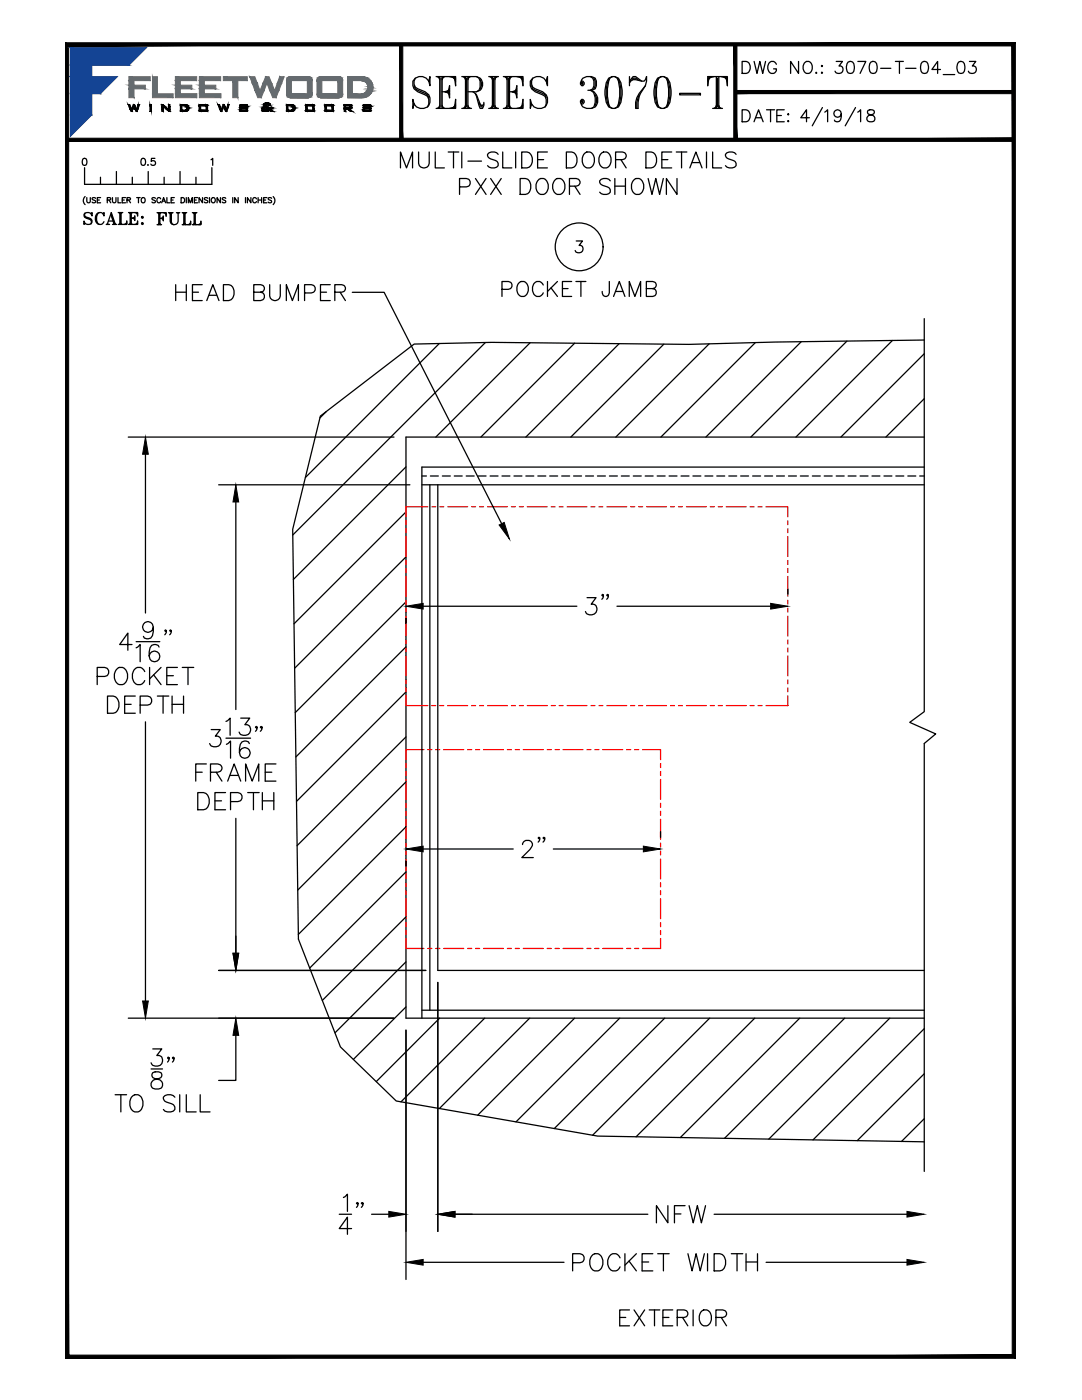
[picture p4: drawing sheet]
<svg xmlns="http://www.w3.org/2000/svg" width="216mm" height="279mm" viewBox="0 0 216 279" stroke-linecap="round" stroke-linejoin="round" font-family="sans-serif">
<defs><g id="words">
<text font-size="10.6" x="81.1" y="22.9">SERIES 3070-T</text>
<g font-size="6.6">
<text x="33.9" y="61.4">HEAD BUMPER</text>
<text x="122.4" y="266">EXTERIOR</text>
</g>
<g font-size="6.2">
<text x="165.5" y="16.2">3070-T-04_03</text>
<text x="98.8" y="60.3">POCKET JAMB</text>
</g>
<g font-size="5.7">
<text x="146.8" y="15.9">DWG NO.:</text>
<text x="30" y="46.2">FULL</text>
</g>
<g font-size="5.3">
<text x="146.8" y="25.4">DATE:</text>
<text x="15.5" y="45.9">SCALE:</text>
</g>
<text font-size="4.4" x="26.8" y="34.2">0.5</text>
</g></defs>
<!-- layer: MISC -->
<g fill="none" stroke="#000" stroke-width=".25">
<path d="M87.7 68.6l-26.8 26.7M96.8 68.4l-38.4 38.4M105.8 68.4l-18.8 18.8M114.7 68.5l-18.7 18.7M123.6 68.6l-18.7 18.6M132.5 68.7l-18.6 18.5M141.5 68.6l-18.6 18.6M150.7 68.4l-18.8 18.8M159.9 68.2l-19.1 19M169 68.1l-19.2 19.1M178.1 67.9l-19.3 19.3M184.4 79.6l-7.6 7.6"/>
<path d="M184.4 67.9l-29.7 .4-17.2 .4-39.4-.4-15.5 .4-18.7 14.3-5.5 22.6 1.1 81.8 8.4 21.5 11.2 10.8 40.2 7 65.1 1.2M184.4 63.6v78.4l-2.9 2.2 5.2 2.3-2.3 1.9v85.4M184.4 70.6l-16.6 16.6M65.1 82.1l-1.3 1.3M81 93.2l-22.5 22.5M184.4 87.2h-103.4v116h103.4M81 111.1l-22.2 22.3M81 102.2l-22.3 22.3M81 138.1l-21.8 21.8M81 129.1l-22 22M81 120.1l-22.1 22.1M81 156l-21.6 21.6"/>
<path d="M81 147.1l-21.7 21.7M81 165l-21.5 21.5M81 174l-19.2 19.2M81 192l-14.2 14.1M81 183l-16.7 16.7M81 201l-10.5 10.4M87.7 203.2l-12.6 12.7M96.7 203.2l-16.7 16.7M105.7 203.2l-18 18M114.7 203.2l-19.4 19.4M123.7 203.2l-20.7 20.7M132.6 203.2l-22 22"/>
<path d="M141.6 203.2l-23.4 23.4M150.6 203.2l-23.7 23.7M159.6 203.2l-23.9 23.8M168.6 203.2l-24 24M177.5 203.2l-24.1 24.1M184.4 205.3l-22.2 22.2M184.4 214.3l-13.4 13.3M184.4 223.3l-4.5 4.5"/>
</g>
<!-- layer: SILL-PAN -->
<g fill="none" stroke="#000" stroke-width=".25">
<path d="M84.2 95h.9M84.2 96.8h100.2M85.8 96.8v104.8M85.9 95h1.6M87.4 96.8v96.9h97M88.3 95h1.6M90.6 95h1.6M93 95h1.6M95.4 95h1.6M97.8 95h1.6M100.2 95h1.6M102.6 95h1.5"/>
<path d="M104.9 95h1.6M107.3 95h1.6M109.7 95h1.6M112.1 95h1.6M114.5 95h1.5M116.8 95h1.6M119.2 95h1.6M121.6 95h1.6M124 95h1.6M126.4 95h1.6M128.7 95h1.6M131.1 95h1.6"/>
<path d="M133.5 95h1.6M135.9 95h1.6M138.3 95h1.5M140.7 95h1.5M143 95h1.6M145.4 95h1.6M147.8 95h1.6M150.2 95h1.6M152.6 95h1.6M154.9 95h1.6M157.3 95h1.6M159.7 95h1.6"/>
<path d="M162.1 95h1.6M164.5 95h1.6M166.9 95h1.5M169.2 95h1.6M171.6 95h1.6M174 95h1.6M176.4 95h1.6M178.8 95h1.5M181.1 95h1.6M183.5 95h.9M184.4 93.2h-100.2v110M84.2 201.6h100.2"/>
</g>
<!-- layer: POCKET-CLOSER -->
<g fill="none" stroke="#f00" stroke-width=".25">
<path d="M81 103.9v.8M81 105.5v.8M81 107.1v4M81 111.9v.7M81 113.5v.7M81 115v4M81 119.8v.8M85.4 101.1h-4.4v2M86.2 101.1h.8M87.8 101.1h.7M89.3 101.1h4M94.1 101.1h.8"/>
<path d="M95.7 101.1h.8M97.3 101.1h3.9M102 101.1h.8M103.6 101.1h.8M105.2 101.1h4M110 101.1h.8M111.6 101.1h.8M113.2 101.1h3.9M117.9 101.1h.8M119.5 101.1h.8M121.1 101.1h4M125.9 101.1h.7"/>
<path d="M127.4 101.1h.8M129 101.1h4M133.8 101.1h.8M135.4 101.1h.8M137 101.1h3.9M141.7 101.1h.8M143.3 101.1h.8M144.9 101.1h4M149.7 101.1h.8M151.3 101.1h.8M152.8 101.1h4.4v2M157.2 103.9v.8"/>
<path d="M157.2 105.5v.8M157.2 107.1v4M157.2 111.9v.7M157.2 113.5v.7M157.2 115v4M157.2 119.8v.8M81 138.9v1.9h4.4M81 121.4v.8M81 123v3.9M81 127.7v.8M81 129.3v.8M81 130.9v4"/>
<path d="M81 135.7v.8M81 137.3v.7M157.2 121.4v.8M157.2 123v3.9M157.2 127.7v.8M157.2 129.3v.8M157.2 130.9v4M157.2 135.7v.8M157.2 137.3v.7M157.2 138.9v1.9h-4.4M81 152.4v.8M81 154v.8"/>
<path d="M81 155.6v3.9M84.6 149.6h-3.6v2M85.4 149.6h.8M86.2 140.8h.8M87 149.6h.8M87.8 140.8h.7M88.5 149.6h4M89.3 140.8h4M93.3 149.6h.8M94.1 140.8h.8M94.9 149.6h.8M95.7 140.8h.8"/>
<path d="M96.5 149.6h4M97.3 140.8h3.9M101.2 149.6h.8M102 140.8h.8M102.8 149.6h.8M103.6 140.8h.8M104.4 149.6h4M105.2 140.8h4M109.2 149.6h.8M110 140.8h.8M110.8 149.6h.8M111.6 140.8h.8"/>
<path d="M112.4 149.6h3.9M113.2 140.8h3.9M117.1 149.6h.8M117.9 140.8h.8M118.7 149.6h.8M119.5 140.8h.8M120.3 149.6h4M121.1 140.8h4M125.1 149.6h.8M125.9 140.8h.7M126.6 149.6h.8M127.4 140.8h.8"/>
<path d="M128.2 149.6h3.6v2M129 140.8h4M131.8 152.4v.8M131.8 154v.8M131.8 155.6v3.9M133.8 140.8h.8M135.4 140.8h.8M137 140.8h3.9M141.7 140.8h.8M143.3 140.8h.8M144.9 140.8h4M149.7 140.8h.8"/>
<path d="M151.3 140.8h.8M81 160.3v.8M81 161.9v.8M81 163.5v4M81 168.3v.8M81 169.8v.8M81 171.4v4M81 176.2v.8M81 177.8v.8M81 179.4v3.9M131.8 160.3v.8M131.8 161.9v.8"/>
<path d="M131.8 163.5v4M131.8 168.3v.8M131.8 169.8v.8M131.8 171.4v4M131.8 176.2v.8M131.8 177.8v.8M131.8 179.4v3.9M81 187.3v2h3.6M81 184.1v.8M81 185.7v.8M85.4 189.3h.8M87 189.3h.8"/>
<path d="M88.5 189.3h4M93.3 189.3h.8M94.9 189.3h.8M96.5 189.3h4M101.2 189.3h.8M102.8 189.3h.8M104.4 189.3h4M109.2 189.3h.8M110.8 189.3h.8M112.4 189.3h3.9M117.1 189.3h.8M118.7 189.3h.8"/>
<path d="M120.3 189.3h4M125.1 189.3h.8M126.6 189.3h.8M131.8 184.1v.8M131.8 185.7v.8M131.8 187.3v2h-3.6"/>
</g>
<!-- layer: TEXT -->
<path d="M99.6 104.8l1-.5 1 3.3z" fill="#000" stroke="#000" stroke-width=".2"/>
<path d="M70.3 58.3h6.3l23.5 46.2" fill="none" stroke="#000" stroke-width=".25"/>
<!-- layer: TITLE-BLOCK -->
<g fill="#000" stroke="#000" stroke-width=".2">
<path d="M37 22h.5zM37.3 21.4h.3zM47.9 21.5h1.4zM48.1 21.7h1.3zM47.8 21.9l.3-.1zM49.1 21.1l.2 .1zM52.8 20.7h1zM53.5 21h.4zM54 21.4l.2-.1 .1 .1zM58.1 21.1h.6zM69.8 21.1h.4zM72.6 21.6h1.4z"/>
<path d="M72.7 21.7h1.3zM72.5 21.9l.2-.1zM73.7 21.1l.3 .1zM47.1 96.8l.5 3.4h-1.1zM46.5 190.2h1.1l-.5 3.5z"/>
<path d="M79.7 8.9l.7 19v-19zM79.7 8.9l.7 19h-.7z"/>
<path d="M146.7 18.1v.6l55.6-.6zM146.7 18.7l55.6-.6v.6z"/>
<path d="M146.4 8.9l.6 19v-19zM146.4 8.9l.6 19h-.6z"/>
<path d="M13.4 27.6v.6l188.9-.6zM13.4 28.2l188.9-.6v.6z"/>
<path d="M25.6 20.9l.7 .9-.4-.9zM25.6 20.9l.7 .9h-.4z"/>
<path d="M25.9 21.8l.4 .4 .2-.4zM25.9 21.8l.4 .4h-.2z"/>
<path d="M26.5 21.3v.5l.2-.5zM26.5 21.3v.5h-.2z"/>
<path d="M26.6 20.9l.4 .4-.1-.4zM26.6 20.9l.4 .4h-.5z"/>
<path d="M26.7 21.3l.5 .5-.2-.5zM26.7 21.3l.5 .5h-.3z"/>
<path d="M26.9 21.8l.4 .4 .2-.4zM26.9 21.8l.4 .4h-.2z"/>
<path d="M27.6 20.9l-.1 .9 .4-.9zM27.6 20.9l-.1 .9h-.3z"/>
<path d="M29.9 20.9l.3 1.3v-1.3zM29.9 20.9l.3 1.3h-.3zM29.9 22.2h.3zM29.9 22.2h.3z"/>
<path d="M32.3 20.9l.7 .4-.5-.4zM32.3 20.9l.7 .4h-.7z"/>
<path d="M32.3 21.3l.3 .5v-.5zM32.3 21.3l.3 .5h-.3z"/>
<path d="M32.3 21.8l.3 .4v-.4zM32.3 21.8l.3 .4h-.3z"/>
<path d="M32.6 21.3l1 .5-.6-.5zM32.6 21.3l1 .5h-.4z"/>
<path d="M33.6 20.9l.3 .4v-.4zM33.6 20.9l.3 .4h-.3z"/>
<path d="M33.6 21.3l.3 .5v-.5zM33.6 21.3l.3 .5h-.3z"/>
<path d="M33.2 21.8l.7 .4v-.4zM33.2 21.8l.7 .4h-.2z"/>
<path d="M36 21.1l.3 .9v-.9zM36 21.1l.3 .9h-.3z"/>
<path d="M36 20.9h1.1zM36 20.9h1.1z"/>
<path d="M36 22.2h1zM36 22.2h1.1z"/>
<path d="M36 20.9h1.2zM36 20.9h1.2z"/>
<path d="M36 20.9l1.3 .1zM36 20.9l1.3 .1z"/>
<path d="M36 22.2h1.2zM36 22.2h1.1z"/>
<path d="M36 21h1.4zM36 21h1.4z"/>
<path d="M36 22.1h1.3zM36 22.1l1.2 .1z"/>
<path d="M36 21l1.5 .1zM36 21l1.5 .1z"/>
<path d="M36 22.1h1.4zM36 22.1h1.3z"/>
<path d="M36.9 21.1h.6zM36.9 21.1h.6z"/>
<path d="M37 21.1h.5zM37 21.1h.5z"/>
<path d="M36 22h1.5zM36 22l1.4 .1z"/>
<path d="M37 21.1h.5zM37 21.1h.5z"/>
<path d="M37 21.1l.6 .1zM37 21.1l.6 .1z"/>
<path d="M37 22h.5zM37 22h.5zM36.9 22h.6z"/>
<path d="M37.1 21.2h.5zM37.1 21.2h.5z"/>
<path d="M37.1 21.9h.5zM37 22h.5zM37 22h.5z"/>
<path d="M37.2 21.2l.4 .1zM37.2 21.2l.4 .1z"/>
<path d="M37.2 21.3h.4zM37.2 21.3h.4z"/>
<path d="M37.2 21.9h.4zM37.2 21.9h.4z"/>
<path d="M37.2 21.9h.4zM37.1 21.9h.5z"/>
<path d="M37.2 21.3l.4 .1zM37.2 21.3l.4 .1zM37.3 21.4h.3z"/>
<path d="M37.2 21.8h.4zM37.2 21.8l.4 .1z"/>
<path d="M37.3 21.4h.4zM37.3 21.4h.4z"/>
<path d="M37.3 21.7l.3 .1zM37.3 21.7l.3 .1z"/>
<path d="M37.3 21.8h.3zM37.3 21.8h.3z"/>
<path d="M37.3 21.4l.4 .1zM37.3 21.4l.4 .1z"/>
<path d="M37.3 21.5h.4zM37.3 21.5h.4z"/>
<path d="M37.3 21.5l.4 .1zM37.3 21.5l.4 .1z"/>
<path d="M37.3 21.6h.4zM37.3 21.6h.4z"/>
<path d="M37.3 21.6l.4 .1zM37.3 21.6l.4 .1z"/>
<path d="M37.3 21.7h.4zM37.3 21.7h.3z"/>
<path d="M39.7 21.1l.4 .9v-.9zM39.7 21.1l.4 .9h-.4z"/>
<path d="M40 20.9h1.2zM39.9 20.9h1.3z"/>
<path d="M39.9 20.9h1.4zM39.9 20.9h1.4z"/>
<path d="M39.9 22.2h1.3zM39.9 22.2h1.3z"/>
<path d="M39.9 20.9h1.4zM39.8 20.9h1.5z"/>
<path d="M39.9 22.2h1.4zM39.9 22.2h1.3z"/>
<path d="M39.8 20.9h1.5zM39.8 20.9h1.5z"/>
<path d="M39.8 22.2h1.5zM39.8 22.2h1.5z"/>
<path d="M39.8 20.9l1.6 .1zM39.8 20.9l1.6 .1z"/>
<path d="M39.8 22.2h1.5zM39.8 22.2h1.5z"/>
<path d="M39.8 21h1.6zM39.8 21h1.6z"/>
<path d="M39.8 22.2h1.6zM39.8 22.2h1.5z"/>
<path d="M39.8 21h1.6zM39.8 21h1.6z"/>
<path d="M39.8 22.1h1.6zM39.8 22.1l1.6 .1z"/>
<path d="M39.7 21l1.7 .1zM39.7 21l1.7 .1z"/>
<path d="M39.7 21.1h1.7zM39.7 21.1h1.7z"/>
<path d="M41.1 21.1l.3 .9v-.9zM41.1 21.1l.3 .9h-.3z"/>
<path d="M39.7 22h1.7zM39.7 22h1.7z"/>
<path d="M39.7 22l1.7 .1zM39.7 22l1.7 .1z"/>
<path d="M39.7 22.1h1.7zM39.7 22.1h1.7z"/>
<path d="M43.5 20.9l.7 .9-.4-.9zM43.5 20.9l.7 .9h-.4z"/>
<path d="M43.8 21.8l.4 .4 .2-.4zM43.8 21.8l.4 .4h-.2z"/>
<path d="M44.4 21.3v.5l.2-.5zM44.4 21.3v.5h-.2z"/>
<path d="M44.5 20.9l.4 .4-.1-.4zM44.5 20.9l.4 .4h-.5z"/>
<path d="M44.6 21.3l.5 .5-.2-.5zM44.6 21.3l.5 .5h-.3z"/>
<path d="M44.8 21.8l.4 .4 .2-.4zM44.8 21.8l.4 .4h-.2z"/>
<path d="M45.5 20.9l-.1 .9 .4-.9zM45.5 20.9l-.1 .9h-.3z"/>
<path d="M47.8 21.9l.3 .1zM47.8 21.9l.3 .1z"/>
<path d="M47.9 21.1h.3zM47.9 21.1h.3z"/>
<path d="M47.9 21.1l.3 .3v-.3zM47.9 21.1l.3 .3h-.3zM47.9 21.4h.3zM47.9 21.4h.3z"/>
<path d="M49.1 21.1l.2 .1zM49.1 21.2h.2z"/>
<path d="M48.1 20.9h1zM48.1 20.9h1z"/>
<path d="M49.1 21.7h.3zM49.1 21.7h.3z"/>
<path d="M47.9 21.4h1.3zM47.9 21.4h1.3z"/>
<path d="M48.1 20.9h1.1zM48.1 20.9h1.1z"/>
<path d="M48.1 20.9h1.1zM48.1 20.9h1.1z"/>
<path d="M48.1 20.9h1.1zM48 20.9h1.2z"/>
<path d="M48 22.2h1.2zM48 22.2h1.1z"/>
<path d="M48 20.9h1.2zM48 20.9h1.2z"/>
<path d="M48 20.9h1.2zM48 20.9h1.2z"/>
<path d="M47.9 21.4h1.3zM47.9 21.4h1.3z"/>
<path d="M47.9 21.4h1.4zM47.9 21.4h1.4z"/>
<path d="M48 22.2h1.2zM48 22.2h1.2z"/>
<path d="M48 20.9h1.3zM48 20.9h1.3z"/>
<path d="M48 20.9h1.3zM48 20.9h1.3z"/>
<path d="M47.9 21.4l1.4 .1zM47.9 21.4l1.4 .1z"/>
<path d="M47.9 22.2h1.4zM47.9 22.2h1.3z"/>
<path d="M47.9 20.9l1.4 .1zM47.9 20.9l1.4 .1z"/>
<path d="M47.9 21h1.4zM47.9 21h1.4z"/>
<path d="M47.9 21.5h1.4zM47.9 21.5h1.4z"/>
<path d="M47.9 21.5h1.4zM47.9 21.5h1.4zM47.9 21.5h1.4z"/>
<path d="M47.9 22.2h1.4zM47.9 22.2h1.4z"/>
<path d="M47.9 21h1.4zM47.9 21h1.4z"/>
<path d="M47.9 21h1.4zM47.9 21h1.4z"/>
<path d="M47.9 21h1.4zM47.9 21h1.4z"/>
<path d="M47.9 21.5l1.4 .1zM47.9 21.5l1.4 .1zM47.9 21.6h1.4zM47.9 21.6h1.4z"/>
<path d="M47.9 22.2h1.4zM47.9 22.2h1.4z"/>
<path d="M47.9 21l1.4 .1zM47.9 21l1.4 .1zM47.9 21.1h1.4zM47.9 21.1h1.4z"/>
<path d="M47.9 21.1h1.4zM47.9 21.1h1.4z"/>
<path d="M49.1 21.1h.2zM49.1 21.1h.2z"/>
<path d="M47.9 21.6h1.5zM47.9 21.6h1.5z"/>
<path d="M47.9 22.1h1.4zM47.9 22.1l1.4 .1z"/>
<path d="M47.9 21.6h1.5zM47.9 21.6h1.5z"/>
<path d="M47.9 21.6h1.5zM47.9 21.6h1.5z"/>
<path d="M48 21.6h1.4zM48 21.6h1.4z"/>
<path d="M48 21.6h1.4zM48 21.6h1.4z"/>
<path d="M47.8 22l1.6 .1zM47.8 22l1.6 .1z"/>
<path d="M47.8 22.1h1.6zM47.8 22.1h1.5z"/>
<path d="M48 21.6l1.4 .1zM48 21.6l1.4 .1zM48.1 21.7h1.3z"/>
<path d="M48.1 21.7h1.3zM48.1 21.7h1.3z"/>
<path d="M49.1 21.7l.3 .3v-.3zM49.1 21.7l.3 .3h-.3z"/>
<path d="M47.8 22h1.6zM47.8 22h1.6z"/>
<path d="M52.3 21.7h.3zM52.3 21.7h.3zM52.3 21.7h.3zM52.3 21.7h.3z"/>
<path d="M52.3 21.7h.3zM52.3 21.7h.3zM52.3 21.7h.3zM52.3 21.7h.3z"/>
<path d="M52.3 21.7l.3 .3v-.3zM52.3 21.7l.3 .3h-.3z"/>
<path d="M52.3 21.7h.3zM52.3 21.7h.3zM52.3 21.7h.3zM52.3 21.7h.3z"/>
<path d="M52.3 21.7h.4zM52.3 21.7h.3zM52.3 21.7h.3zM52.3 21.7h.3z"/>
<path d="M52.3 21.6h.4zM52.3 21.6l.4 .1z"/>
<path d="M52.3 21.6h.5zM52.3 21.6h.4z"/>
<path d="M52.4 21.6h.4zM52.4 21.6h.4z"/>
<path d="M52.4 21.5h.5zM52.4 21.5l.4 .1z"/>
<path d="M52.4 21.5h.5zM52.4 21.5h.5z"/>
<path d="M52.7 20.9l.3 .1zM52.7 20.9l.3 .1zM52.7 21h.3zM52.7 21h.3z"/>
<path d="M52.7 21h.3zM52.7 21h.3z"/>
<path d="M52.7 21h.3zM52.7 21h.3z"/>
<path d="M52.7 21h.3zM52.7 21h.3zM52.7 21h.3zM52.7 21h.3z"/>
<path d="M52.7 21h.4zM52.7 21h.4z"/>
<path d="M52.5 21.4h.5zM52.4 21.5h.5z"/>
<path d="M52.7 21l.4 .1zM52.7 21l.4 .1z"/>
<path d="M52.7 21.1h.5zM52.7 21.1h.5z"/>
<path d="M52.7 21.1h.5zM52.7 21.1h.5z"/>
<path d="M52.7 21.1l.6 .1zM52.7 21.1l.6 .1z"/>
<path d="M52.7 21.2h.6zM52.7 21.2h.6z"/>
<path d="M52.8 21.2l.5 .1zM52.8 21.2l.5 .1z"/>
<path d="M52.8 21.3l.8 .1-.3-.1zM52.5 21.4l.3-.1 .8 .1z"/>
<path d="M52.5 22.2h1zM52.5 22.2h.9z"/>
<path d="M52.5 22.2h1zM52.5 22.2h1zM52.5 22.2h1zM52.5 22.2h1z"/>
<path d="M52.4 22.2h1.1zM52.4 22.2h1.1z"/>
<path d="M52.4 22.2h1.1zM52.4 22.2h1.1zM52.5 22.2h1zM52.5 22.2h1z"/>
<path d="M53 21.4l.8 .2-.2-.2zM53 21.4l.8 .2h-.5z"/>
<path d="M52.4 22.2h1.2zM52.4 22.2h1.1z"/>
<path d="M52.4 22.2h1.2zM52.4 22.2h1.2z"/>
<path d="M52.9 20.6h.7zM52.9 20.6h.7zM52.9 20.6h.7zM52.9 20.6h.7z"/>
<path d="M52.4 22.2h1.2zM52.4 22.2h1.2z"/>
<path d="M52.9 20.6h.8zM52.9 20.6h.8z"/>
<path d="M52.3 22.1h1.3zM52.3 22.1l1.3 .1z"/>
<path d="M52.9 20.6h.8zM52.9 20.6h.8z"/>
<path d="M52.9 20.6h.8zM52.8 20.6h.9z"/>
<path d="M52.3 22.1h1.4zM52.3 22.1h1.3z"/>
<path d="M52.8 20.6h.9zM52.8 20.6h.9z"/>
<path d="M52.8 20.6l1 .1zM52.8 20.6l1 .1z"/>
<path d="M52.3 22h1.4zM52.3 22h1.5z"/>
<path d="M52.3 22h1.4zM52.3 22l1.4 .1z"/>
<path d="M52.8 20.7h1zM52.8 20.7h1zM52.8 20.7h1z"/>
<path d="M53.3 21.6h.5zM53.3 21.6h.5z"/>
<path d="M52.8 20.7h1zM52.8 20.7h1z"/>
<path d="M52.7 20.7h1.1zM52.7 20.7h1.1z"/>
<path d="M52.7 20.7l1.1 .1zM52.7 20.7l1.1 .1z"/>
<path d="M52.7 20.8h1.2zM52.7 20.8h1.2z"/>
<path d="M52.7 20.8h1.2zM52.7 20.8h1.2zM52.7 20.8h1.2zM52.7 20.8h1.2z"/>
<path d="M52.7 20.8l1.2 .1zM52.7 20.8l1.2 .1z"/>
<path d="M52.7 20.9h1.2zM52.7 20.9h1.2z"/>
<path d="M53.5 20.9l.4 .1v-.1zM53.5 20.9l.4 .1h-.4z"/>
<path d="M53.5 21.8h.5zM53.5 21.8h.5z"/>
<path d="M53.5 21.8l.7 .2zM53.4 22l.1-.2 .7 .2z"/>
<path d="M53.4 22h.8zM53.4 22h.8z"/>
<path d="M53.4 22h.8zM53.4 22h.8zM53.4 22h.8zM53.4 22h.8z"/>
<path d="M53.4 22h.8zM53.3 22h.9z"/>
<path d="M52.3 22h1.9zM52.3 22h1.9z"/>
<path d="M52.3 22h2zM52.3 22h2z"/>
<path d="M53.8 21.6h.5zM53.8 21.6h.5z"/>
<path d="M53.3 21.6l.7 .2 .3-.2zM53.3 21.6l.7 .2h-.5z"/>
<path d="M53.8 22l.7 .2-.2-.2zM53.8 22l.7 .2h-.5z"/>
<path d="M54 21.4l.4 .1zM54 21.4l.4 .1h-.5z"/>
<path d="M53.9 21.5l.4 .1 .1-.1zM53.8 21.6l.1-.1 .4 .1z"/>
<path d="M57.2 21.1l.3 .9v-.9zM57.2 21.1l.3 .9h-.3z"/>
<path d="M57.2 20.9h1.1zM57.2 20.9h1.1z"/>
<path d="M57.2 22.2h.9zM57.2 22.2h1.1z"/>
<path d="M57.2 20.9h1.2zM57.2 20.9h1.2z"/>
<path d="M57.2 20.9l1.3 .1zM57.2 20.9l1.3 .1z"/>
<path d="M57.2 22.2h1.2zM57.2 22.2h1.1z"/>
<path d="M57.2 21h1.4zM57.2 21h1.4z"/>
<path d="M57.2 22.1h1.3zM57.2 22.1l1.2 .1z"/>
<path d="M57.2 21l1.5 .1zM57.2 21l1.5 .1z"/>
<path d="M57.2 22.1h1.4zM57.2 22.1h1.3z"/>
<path d="M58.1 21.1h.6zM58.1 21.1h.6zM58.1 21.1h.6z"/>
<path d="M57.2 22h1.5zM57.2 22l1.4 .1z"/>
<path d="M58.2 21.1h.5zM58.2 21.1h.5z"/>
<path d="M58.2 22h.5zM58.1 22h.6z"/>
<path d="M58.1 22h.6zM58.1 22h.6z"/>
<path d="M58.2 21.1l.5 .1zM58.2 21.1l.5 .1z"/>
<path d="M58.2 22h.5zM58.2 22h.5z"/>
<path d="M58.3 21.2h.5zM58.3 21.2h.5z"/>
<path d="M58.3 21.9h.4zM58.2 22h.5z"/>
<path d="M58.4 21.2l.4 .1zM58.4 21.2l.4 .1z"/>
<path d="M58.4 21.9h.4zM58.3 21.9h.4z"/>
<path d="M58.4 21.3h.4zM58.4 21.3h.4z"/>
<path d="M58.4 21.3l.4 .1zM58.4 21.3l.4 .1zM58.5 21.4h.3zM58.5 21.4h.3z"/>
<path d="M58.4 21.8l.4 .1zM58.4 21.9h.4z"/>
<path d="M58.4 21.9h.4zM58.4 21.9h.4z"/>
<path d="M58.5 21.4h.3zM58.5 21.4h.3z"/>
<path d="M58.5 21.4l.3 .1zM58.5 21.4l.3 .1z"/>
<path d="M58.5 21.7h.3zM58.5 21.7h.3z"/>
<path d="M58.5 21.7l.3 .1zM58.5 21.7l.3 .1z"/>
<path d="M58.5 21.8h.3zM58.5 21.8h.3z"/>
<path d="M58.5 21.5h.3zM58.5 21.5h.3z"/>
<path d="M58.5 21.5l.3 .1zM58.5 21.5l.3 .1z"/>
<path d="M58.5 21.6h.3zM58.5 21.6h.3z"/>
<path d="M58.5 21.6h.3zM58.5 21.6l.3 .1z"/>
<path d="M61 21.1l.3 .9v-.9zM61 21.1l.3 .9h-.3z"/>
<path d="M61.2 20.9h1.3zM61.2 20.9h1.3z"/>
<path d="M61.2 20.9h1.3zM61.2 20.9h1.3z"/>
<path d="M61.2 22.2h1.3zM61.2 22.2h1.2z"/>
<path d="M61.2 20.9h1.4zM61.1 20.9h1.5z"/>
<path d="M61.2 22.2h1.4zM61.2 22.2h1.3z"/>
<path d="M61.1 20.9h1.5zM61.1 20.9h1.5z"/>
<path d="M61.1 22.2h1.5zM61.1 22.2h1.5z"/>
<path d="M61.1 20.9l1.5 .1zM61.1 20.9l1.5 .1z"/>
<path d="M61 21h1.7zM61 21h1.7z"/>
<path d="M61.1 22.2h1.5zM61.1 22.2h1.5z"/>
<path d="M61 21h1.7zM61 21h1.7z"/>
<path d="M61 22.1h1.7zM61 22.1l1.6 .1z"/>
<path d="M61 21l1.7 .1zM61 21l1.7 .1z"/>
<path d="M61 22.1h1.7zM61 22.1h1.7z"/>
<path d="M61 21.1h1.7zM61 21.1h1.7z"/>
<path d="M62.4 21.1l.3 .9v-.9zM62.4 21.1l.3 .9h-.3z"/>
<path d="M61 22l1.7 .1zM61 22l1.7 .1z"/>
<path d="M61 22.1h1.7zM61 22.1h1.7z"/>
<path d="M64.8 21.1l.4 .9v-.9zM64.8 21.1l.4 .9h-.4z"/>
<path d="M65.1 20.9h1.2zM65 20.9h1.3z"/>
<path d="M65 20.9h1.4zM65 20.9h1.4z"/>
<path d="M65 22.2h1.3zM65 22.2h1.3z"/>
<path d="M65 20.9h1.4zM64.9 20.9h1.5z"/>
<path d="M65 22.2h1.4zM65 22.2h1.3z"/>
<path d="M64.9 20.9h1.5zM64.9 20.9h1.5z"/>
<path d="M64.9 22.2h1.5zM64.9 22.2h1.5z"/>
<path d="M64.9 20.9l1.6 .1zM64.9 20.9l1.6 .1z"/>
<path d="M64.9 21h1.6zM64.9 21h1.6z"/>
<path d="M64.9 22.2h1.6zM64.9 22.2h1.5z"/>
<path d="M64.9 22.1h1.6zM64.9 22.1l1.6 .1z"/>
<path d="M64.9 21h1.6zM64.9 21h1.6z"/>
<path d="M64.8 22.1h1.7zM64.8 22.1h1.7z"/>
<path d="M64.8 21l1.7 .1zM64.8 21l1.7 .1z"/>
<path d="M64.8 21.1h1.7zM64.8 21.1h1.7z"/>
<path d="M66.2 21.1l.3 .9v-.9zM66.2 21.1l.3 .9h-.3z"/>
<path d="M64.8 22l1.7 .1zM64.8 22l1.7 .1z"/>
<path d="M64.8 22.1h1.7zM64.8 22.1h1.7z"/>
<path d="M68.7 21.1l.3 .4v-.4zM68.7 21.1l.3 .4h-.3z"/>
<path d="M68.7 21.7l.3 .5v-.5zM68.7 21.7l.3 .5h-.3z"/>
<path d="M69.3 21.7l1 .5-.6-.5zM69.3 21.7l1 .5h-.4z"/>
<path d="M69.8 21.1h.4zM69.8 21.1h.4zM69.8 21.1h.4zM69.8 21.1h.4z"/>
<path d="M69.8 21.5h.4zM69.8 21.5h.4zM69.8 21.5h.4z"/>
<path d="M68.7 20.9h1.3zM68.7 20.9h1.3z"/>
<path d="M68.7 21.7h1.3zM68.7 21.7h1.3z"/>
<path d="M68.7 21.7h1.3zM68.7 21.7h1.2z"/>
<path d="M68.7 20.9h1.3zM68.7 20.9h1.3z"/>
<path d="M68.7 20.9h1.3zM68.7 20.9h1.3z"/>
<path d="M68.7 20.9h1.4zM68.7 20.9h1.4z"/>
<path d="M68.7 21.7h1.4zM68.7 21.7h1.3z"/>
<path d="M68.7 20.9l1.4 .1zM68.7 20.9l1.4 .1z"/>
<path d="M68.7 21.7h1.4zM68.7 21.7h1.4z"/>
<path d="M68.7 21h1.4zM68.7 21h1.4z"/>
<path d="M68.7 21h1.5zM68.7 21h1.5z"/>
<path d="M68.7 21.6h1.4zM68.7 21.6l1.4 .1z"/>
<path d="M68.7 21l1.5 .1zM68.7 21l1.5 .1z"/>
<path d="M68.7 21.6h1.5zM68.7 21.6h1.4z"/>
<path d="M68.7 21.1h1.5zM68.7 21.1h1.5z"/>
<path d="M69.8 21.1h.4zM69.8 21.1h.4zM69.8 21.1h.4z"/>
<path d="M69.8 21.1h.4zM69.8 21.1h.4zM69.8 21.1h.4zM69.8 21.1h.4z"/>
<path d="M69.8 21.1l.4 .1zM69.8 21.1l.4 .1zM69.9 21.2h.3zM69.9 21.2h.3z"/>
<path d="M69.9 21.2l.3 .2v-.2zM69.9 21.2l.3 .2h-.3zM69.9 21.4h.3zM69.9 21.4h.3z"/>
<path d="M69.9 21.4h.3zM69.9 21.4h.3zM69.8 21.4h.4zM69.8 21.4h.4z"/>
<path d="M69.8 21.4l.4 .1zM69.8 21.4l.4 .1zM69.8 21.5h.4z"/>
<path d="M69.8 21.5h.4zM69.8 21.5h.4zM69.8 21.5h.4zM69.8 21.5h.4z"/>
<path d="M68.7 21.5h1.5zM68.7 21.5h1.5z"/>
<path d="M68.7 21.5h1.5zM68.7 21.5l1.5 .1z"/>
<path d="M72.5 21.9l.2 .1zM72.5 21.9l.2 .1z"/>
<path d="M72.5 21.1h.3zM72.5 21.1h.3z"/>
<path d="M72.5 21.1l.3 .3v-.3zM72.5 21.1l.3 .3h-.3zM72.5 21.4h.3zM72.5 21.4h.3z"/>
<path d="M73.7 21.1l.3 .1zM73.7 21.2h.3z"/>
<path d="M73.7 21.7h.3zM73.7 21.7h.3z"/>
<path d="M72.8 20.9h.9zM72.7 20.9h1z"/>
<path d="M72.5 21.4h1.3zM72.5 21.4h1.3z"/>
<path d="M72.7 20.9h1.1zM72.7 20.9h1.1z"/>
<path d="M72.7 20.9h1.1zM72.7 20.9h1.1zM72.7 20.9h1.1zM72.7 20.9h1.1z"/>
<path d="M72.7 22.2h1.1zM72.7 22.2h1z"/>
<path d="M72.7 20.9h1.2zM72.6 20.9h1.3zM72.6 20.9h1.3zM72.6 20.9h1.3z"/>
<path d="M72.6 22.2h1.2zM72.6 22.2h1.2z"/>
<path d="M72.6 20.9h1.3zM72.6 20.9h1.3z"/>
<path d="M72.5 21.4h1.4zM72.5 21.4h1.4z"/>
<path d="M72.5 21.4l1.4 .1zM72.5 21.4l1.4 .1zM72.5 21.5h1.4zM72.5 21.5h1.4z"/>
<path d="M72.6 20.9h1.3zM72.6 20.9h1.3z"/>
<path d="M72.6 22.2h1.3zM72.6 22.2h1.2z"/>
<path d="M72.6 20.9l1.3 .1zM72.6 20.9l1.3 .1z"/>
<path d="M72.5 21.5h1.4zM72.5 21.5h1.4z"/>
<path d="M72.6 21h1.3zM72.5 21h1.4zM72.5 21h1.4zM72.5 21h1.4z"/>
<path d="M72.5 21.5h1.4zM72.5 21.5h1.4z"/>
<path d="M72.5 22.2h1.4zM72.5 22.2h1.4z"/>
<path d="M72.5 21h1.5zM72.5 21h1.5zM72.5 21h1.5zM72.5 21h1.5z"/>
<path d="M72.5 21.5h1.5zM72.5 21.5h1.5z"/>
<path d="M72.5 22.2h1.4zM72.5 22.2h1.4z"/>
<path d="M72.5 21l1.5 .1zM72.5 21l1.5 .1zM72.5 21.1h1.5zM72.5 21.1h1.5z"/>
<path d="M72.5 21.5l1.5 .1zM72.5 21.5l1.5 .1z"/>
<path d="M72.5 21.6h1.5zM72.5 21.6h1.5zM72.6 21.6h1.4zM72.6 21.6h1.4z"/>
<path d="M72.5 22.1h1.5zM72.5 22.1l1.4 .1z"/>
<path d="M72.5 21.1h1.5zM72.5 21.1h1.5z"/>
<path d="M73.7 21.1h.3zM73.7 21.1h.3z"/>
<path d="M72.6 21.6h1.4zM72.6 21.6h1.4zM72.6 21.6h1.4z"/>
<path d="M72.5 22.1h1.5zM72.5 22.1h1.5z"/>
<path d="M72.6 21.6h1.4zM72.6 21.6h1.4z"/>
<path d="M72.6 21.6l1.4 .1zM72.6 21.6l1.4 .1zM72.7 21.7h1.3z"/>
<path d="M72.7 21.7h1.3zM72.7 21.7h1.3z"/>
<path d="M73.7 21.7l.3 .3v-.3zM73.7 21.7l.3 .3h-.3z"/>
<path d="M72.5 22h1.5zM72.5 22h1.5z"/>
<path d="M72.5 22h1.5zM72.5 22l1.5 .1z"/>
<path d="M13.1 271.1l188.9-.7h-188.3zM13.1 271.1l188.9-.7 .6 .7zM202 9.2v261.2l.6 .7zM202.6 8.5v262.6l-.6-261.9zM13.7 9.2h188.3l.6-.7zM13.1 8.5h189.5l-188.9 .7zM13.1 8.5l.6 261.9v-261.2zM13.1 8.5l.6 261.9-.6 .7z"/>
</g>
<g fill="#144494" stroke="#144494" stroke-width=".2">
<path d="M14 18.7h4.3v4.2z"/>
<path d="M14 9.5l11.7 3.5 3.5-3.5zM14 9.5l11.7 3.5h-11.7z"/>
<path d="M14 13l4.3 2.3v-2.3zM14 13l4.3 2.3h-4.3z"/>
<path d="M14 15.3l6 3.4 3.4-3.4zM14 15.3l6 3.4h-6z"/>
<path d="M14 18.7v4.2h4.3zM14 22.9h4.3l-4.3 4.3z"/>
</g>
<g fill="#656b6f" stroke="#656b6f" stroke-width=".2">
<path d="M25.7 15.3l4.3 .8v-.8zM25.7 15.3l4.3 .8h-4.3z"/>
<path d="M25.7 16.1l1 .9v-.9zM25.7 16.1l1 .9h-1z"/>
<path d="M25.7 17l3.3 .7v-.7zM25.7 17l3.3 .7h-3.3z"/>
<path d="M25.7 17.7l1 1.8v-1.8zM25.7 17.7l1 1.8h-1z"/>
<path d="M69.3 15.3h3.4zM69.3 15.3h3.4z"/>
<path d="M69.3 15.3l3.8 .2zM69.3 15.3l3.8 .2h-3.8z"/>
<path d="M69.3 15.5l4.1 .1-.3-.1zM69.3 15.5l4.1 .1h-4.1z"/>
<path d="M69.3 15.6l4.4 .3-.3-.3zM69.3 15.6l4.4 .3h-4.4z"/>
<path d="M69.3 15.9l4.6 .2-.2-.2zM69.3 15.9l4.6 .2h-4.6z"/>
<path d="M72.1 16.1h1.9zM72.1 16.1h1.9z"/>
<path d="M72.3 16.1l1.7 .1zM72.3 16.1l1.7 .1z"/>
<path d="M72.5 16.2h1.5zM72.5 16.2h1.5z"/>
<path d="M72.6 16.2l1.5 .1-.1-.1zM72.6 16.2l1.5 .1z"/>
<path d="M72.8 16.3l1.4 .1-.1-.1zM72.8 16.3l1.4 .1h-1.2z"/>
<path d="M73 16.4l1.2 .1zM73 16.4l1.2 .1z"/>
<path d="M73 16.5l1.2 .1v-.1zM73 16.5l1.2 .1h-1.1z"/>
<path d="M73.1 16.6l1.2 .2-.1-.2zM73.1 16.6l1.2 .2h-1z"/>
<path d="M73.3 16.8h1zM73.3 16.8h1z"/>
<path d="M73.3 16.8l1.1 .2-.1-.2zM73.3 16.8l1.1 .2h-1z"/>
<path d="M73.4 17l1 .2v-.2zM73.4 17l1 .2h-1z"/>
<path d="M73.4 17.2l1 .1zM73.4 17.2l1 .1z"/>
<path d="M73.4 17.3l1 .2v-.2zM73.4 17.3l1 .2h-1z"/>
<path d="M73.4 17.5l1 .1zM73.4 17.5l1 .1z"/>
<path d="M73.4 17.6l1 .2v-.2zM73.4 17.6l1 .2h-1z"/>
<path d="M73.4 17.8l.9 .2 .1-.2zM73.4 17.8l.9 .2h-1z"/>
<path d="M73.3 18h1zM73.3 18h1z"/>
<path d="M73.3 18l.9 .2 .1-.2zM73.3 18l.9 .2h-1.1z"/>
<path d="M73.1 18.2l1.1 .1v-.1zM73.1 18.2l1.1 .1h-1.2z"/>
<path d="M73 18.3h1.2zM73 18.3l1.2 .1z"/>
<path d="M73 18.4l1.1 .1 .1-.1zM72.8 18.5l.2-.1 1.1 .1z"/>
<path d="M72.8 18.5l1.2 .2 .1-.2zM72.6 18.7l.2-.2 1.2 .2z"/>
<path d="M72.6 18.7h1.4zM72.5 18.7h1.5z"/>
<path d="M72.5 18.7h1.5zM72.3 18.7h1.7z"/>
<path d="M72.3 18.7h1.7zM72.1 18.7h1.8z"/>
<path d="M69.3 16.1l1 2.6v-2.6zM69.3 16.1l1 2.6h-1z"/>
<path d="M69.3 18.7l4.4 .2 .2-.2zM69.3 18.7l4.4 .2h-4.4z"/>
<path d="M69.3 18.9l4.1 .3 .3-.3zM69.3 18.9l4.1 .3h-4.1z"/>
<path d="M69.3 19.2l3.8 .2 .3-.2zM69.3 19.2l3.8 .2h-3.8z"/>
<path d="M69.3 19.4l3.4 .1 .4-.1zM69.3 19.4l3.4 .1h-3.4z"/>
<path d="M69.3 19.5h3.4zM69.3 19.5h3z"/>
<path d="M64 15.3h3.8zM63.9 15.3h3.9z"/>
<path d="M63.9 15.3l4 .1zM63.7 15.4h4.2z"/>
<path d="M63.7 15.4h4.3zM63.6 15.4h4.4z"/>
<path d="M63.6 15.4l4.6 .1-.2-.1zM63.6 15.4l4.6 .1h-4.7z"/>
<path d="M63.5 15.5l4.7 .1v-.1zM63.5 15.5l4.7 .1h-4.8z"/>
<path d="M63.4 15.6l4.9 .2-.1-.2zM63.4 15.6l4.9 .2h-5z"/>
<path d="M63.3 15.8l5.1 .1-.1-.1zM63.3 15.8l5.1 .1h-5.1z"/>
<path d="M63.3 15.9l5.1 .2v-.2zM63.3 15.9l5.1 .2h-5.1z"/>
<path d="M67.4 16.1l1 2.6v-2.6zM67.4 16.1l1 2.6h-1z"/>
<path d="M63.3 16.1l.9 2.6v-2.6zM63.3 16.1l.9 2.6h-.9z"/>
<path d="M63.3 18.7l5.1 .2v-.2zM63.3 18.7l5.1 .2h-5.1z"/>
<path d="M63.3 18.9l5 .1 .1-.1zM63.3 18.9l5 .1h-5z"/>
<path d="M63.3 19l5 .1v-.1zM63.3 19l5 .1h-4.9z"/>
<path d="M63.4 19.1l4.8 .1 .1-.1zM63.4 19.1l4.8 .1h-4.8z"/>
<path d="M63.4 19.2l4.7 .1 .1-.1zM63.4 19.2l4.7 .1h-4.6z"/>
<path d="M63.5 19.3h4.6zM63.5 19.3l4.5 .1z"/>
<path d="M63.6 19.4h4.4zM63.6 19.4l4.3 .1z"/>
<path d="M63.8 19.5h4.1zM63.8 19.5h4z"/>
<path d="M63.9 19.5h3.9zM63.9 19.5h3.7z"/>
<path d="M57.9 15.3h3.8zM57.8 15.3h3.9z"/>
<path d="M57.8 15.3l4 .1zM57.6 15.4h4.2z"/>
<path d="M57.6 15.4h4.4zM57.5 15.4h4.5z"/>
<path d="M57.5 15.4l4.6 .1-.1-.1zM57.4 15.5l.1-.1 4.6 .1z"/>
<path d="M57.4 15.5l4.8 .1-.1-.1zM57.4 15.5l4.8 .1h-4.9z"/>
<path d="M57.3 15.6l5 .2-.1-.2zM57.3 15.6l5 .2h-5.1z"/>
<path d="M57.2 15.8l5.1 .1v-.1zM57.2 15.8l5.1 .1h-5.1z"/>
<path d="M57.2 15.9l5.1 .2v-.2zM57.2 15.9l5.1 .2h-5.1z"/>
<path d="M61.3 16.1l1 2.6v-2.6zM61.3 16.1l1 2.6h-1z"/>
<path d="M57.2 16.1l.9 2.6v-2.6zM57.2 16.1l.9 2.6h-.9z"/>
<path d="M57.2 18.7l5.1 .2v-.2zM57.2 18.7l5.1 .2h-5.1z"/>
<path d="M57.2 18.9l5.1 .1v-.1zM57.2 18.9l5.1 .1h-5.1z"/>
<path d="M57.2 19l5 .1 .1-.1zM57.2 19l5 .1h-4.9z"/>
<path d="M57.3 19.1l4.8 .1 .1-.1zM57.3 19.1l4.8 .1h-4.8z"/>
<path d="M57.3 19.2l4.7 .1 .1-.1zM57.3 19.2l4.7 .1h-4.5z"/>
<path d="M57.5 19.3h4.5zM57.5 19.3l4.4 .1z"/>
<path d="M57.6 19.4h4.3zM57.6 19.4l4.2 .1z"/>
<path d="M57.7 19.5h4.1zM57.7 19.5h4z"/>
<path d="M57.8 19.5h3.9zM57.8 19.5h3.7z"/>
<path d="M55.8 15.3l.4 1.3 .5-1.3zM55.8 15.3l.4 1.3h-.9z"/>
<path d="M53 15.3l1.2 1.3-.5-1.3zM53 15.3l1.2 1.3h-1.7z"/>
<path d="M49.8 15.3l1.5 1.3-.5-1.3zM49.8 15.3l1.5 1.3h-1z"/>
<path d="M55.3 16.6l.3 1.5 .6-1.5zM55.3 16.6l.3 1.5h-.8z"/>
<path d="M53.3 16.6l1.5 1.5-.6-1.5zM53.3 16.6l1.5 1.5h-.9z"/>
<path d="M52.5 16.6l.2 1.5 .6-1.5zM52.5 16.6l.2 1.5h-.8z"/>
<path d="M50.3 16.6l1.6 1.5-.6-1.5zM50.3 16.6l1.6 1.5h-1z"/>
<path d="M53.9 18.1l1.2 1.4 .5-1.4zM53.9 18.1l1.2 1.4h-.7z"/>
<path d="M50.9 18.1l1.2 1.4 .6-1.4zM50.9 18.1l1.2 1.4h-.7z"/>
<path d="M44.6 15.3l4.7 .8v-.8zM44.6 15.3l4.7 .8h-4.7z"/>
<path d="M46.4 16.1l1.1 3.4v-3.4zM46.4 16.1l1.1 3.4h-1.1z"/>
<path d="M35 15.3l4.2 .8v-.8zM35 15.3l4.2 .8h-4.2z"/>
<path d="M35 16.1l1 .9v-.9zM35 16.1l1 .9h-1z"/>
<path d="M35 17l3.3 .7v-.7zM35 17l3.3 .7h-3.3z"/>
<path d="M35 17.7l1 1v-1zM35 17.7l1 1h-1z"/>
<path d="M35 18.7l4.3 .8v-.8zM35 18.7l4.3 .8h-4.3z"/>
<path d="M30.4 15.3l1 3.4v-3.4zM30.4 15.3l1 3.4h-1z"/>
<path d="M30.4 18.7l4.1 .8v-.8zM30.4 18.7l4.1 .8h-4.1z"/>
<path d="M39.8 15.3l4.2 .8v-.8zM39.8 15.3l4.2 .8h-4.2z"/>
<path d="M39.8 16.1l1 .9v-.9zM39.8 16.1l1 .9h-1z"/>
<path d="M39.8 17l3.3 .7v-.7zM39.8 17l3.3 .7h-3.3z"/>
<path d="M39.8 17.7l1 1v-1zM39.8 17.7l1 1h-1z"/>
<path d="M39.8 18.7l4.3 .8v-.8zM39.8 18.7l4.3 .8h-4.3z"/>
</g>
<g fill="none" stroke="#000" stroke-width=".25">
<path d="M16.6 31.7a.47 .47 0 0 1 .7 .2v.3a.61 .61 0 0 1-.4 .8h-.1a.9 .9 0 0 1-.2-1.3zM16.9 33.5v3.3h25.4v-3.3M17 39.2a1.07 1.07 0 0 0 0 1.6M17.3 39.4v.8l.3 .3 .4-.2v-.9M19.1 39.6l-.3-.2-.3 .1v.3l.5 .2 .1 .3-.3 .2-.4-.2M20.1 35.4v1.4M20.1 39.4h-.7v1.1M21.4 39.9h.6l.1-.4-.7-.1v1.1M22.4 39.4v.8l.4 .3 .3-.2v-.9M23.2 34.2v2.6M23.5 39.4v1.1h.6M25 39.4h-.6v1.1"/>
<path d="M25.3 39.9h.6l.1-.3-.2-.2h-.5v1.1M26.4 35.4v1.4M27.3 39.4h.7M27.6 39.4v1.1M28.3 39.6a.45 .45 0 0 1 .7 .4 .45 .45 0 0 1-.7 .3zM29.6 34.2v2.6M31 39.6l-.2-.2-.5 .2 .1 .2 .6 .4-.2 .3-.5-.2M32.1 39.7a.42 .42 0 0 0-.6-.2 .42 .42 0 0 0-.2 .6 .38 .38 0 0 0 .3 .4 .38 .38 0 0 0 .5-.3M32.8 35.4v1.4M33.3 39.4v1.1h.6M34.8 39.4h-.7v1.1M35.9 34.2v2.6"/>
<path d="M36.1 39.4h.4a.55 .55 0 0 1 .3 .6 .55 .55 0 0 1-.3 .5h-.4zM37.2 39.4v1.1M39.1 35.4v1.4M39.4 39.4h-.6v1.1M40.4 39.4v1.1l-.7-1.1v1.1M41.5 39.6l-.3-.2-.3 .1v.3l.5 .2 .1 .3-.3 .2-.4-.2M41.8 39.4v1.1M42.1 31.9l.3-.3v1.4M42.3 39.6a.45 .45 0 0 1 .7 .4 .45 .45 0 0 1-.7 .3l-.2-.2zM44 39.4v1.1l-.7-1.1v1.1M45 39.6l-.2-.2-.5 .2 .2 .2 .5 .4-.2 .3-.5-.2M46.4 39.4v1.1"/>
<path d="M47.5 39.4v1.1l-.7-1.1v1.1M49 39.4v1.1M50.1 39.4v1.1l-.7-1.1v1.1M51.2 39.7a.42 .42 0 0 0-.6-.2 .42 .42 0 0 0-.2 .6 .38 .38 0 0 0 .3 .4 .38 .38 0 0 0 .5-.3M51.5 39.4v1.1M51.5 39.9h.7M52.2 39.4v1.1M52.6 39.9h.4M53.3 39.4h-.7v1.1h.7M54.2 39.6l-.2-.2-.4 .1v.3l.5 .2 .1 .3-.2 .2-.5-.2M54.5 39.2a1.11 1.11 0 0 1 0 1.6M161.5 23.5h-1.7l1.1-1.6v2.4"/>
<path d="M164.1 21.5l-2 3.6M164.6 22.4l.5-.5v2.4M167.9 22.7a.74 .74 0 0 1-1 .7 .74 .74 0 0 1-.3-1.2 .74 .74 0 0 1 1.1 0 2.05 2.05 0 0 1-.2 2 .71 .71 0 0 1-1-.2M170.7 21.5l-2 3.6M171.2 22.4l.5-.5v2.4M173.2 22a.48 .48 0 0 0 .2 .8 .99 .99 0 0 1 1.2 1.1 .83 .83 0 0 1-1 .4 .83 .83 0 0 1-.6-.8 1.12 1.12 0 0 1 1.1-.7 .48 .48 0 0 0 .2-.8l-.3-.1zM32.3 40.5l.3-1.1 .4 1.1M37.6 40.5v-1.1l.4 1.1 .4-1.1v1.1M43.6 96.8h38.2M47.1 100.2v41.4M39.1 154.1h1.2M39.5 158.2h1.1a1.92 1.92 0 0 1 .5 3.3l-.5 .1h-1.1z"/>
<path d="M41.2 152.5h-2.1v3.4M42 154.1h1.5l.4-.2a.78 .78 0 0 0 0-1.3l-.4-.1h-1.5v3.4M42.1 145.6h1.8l-.9 1.3a1.1 1.1 0 0 1 1.1 1.3 1.1 1.1 0 0 1-1.5 .8l-.5-.1-.3-.5M42.9 159.8h1.3M43.1 154.1l1.2 1.8M45 158.2h-2.1v3.4h2.1M45.1 144l.8-.7v3.4M45.1 147.3h4.9M45.2 148.5l.8-.6v3.4M45.4 155.9l1.3-3.4 1.3 3.4M45.9 154.7h1.6M46 160h1.5a.9 .9 0 0 0 .8-.9 .9 .9 0 0 0-.8-.9h-1.5v3.4"/>
<path d="M48 143.3h1.8l-.9 1.3a1.1 1.1 0 0 1 1.1 1.3 1.1 1.1 0 0 1-1.5 .8l-.5-.1-.3-.5M49 155.9v-3.4l1.3 3.4 1.3-3.4v3.4M49.4 158.2h2.3M49.7 148.4a.98 .98 0 0 0-1.4-.3 3 3 0 0 0-.4 2.7 1.07 1.07 0 0 0 1.8 .1 1.07 1.07 0 0 0-.5-1.6 1.07 1.07 0 0 0-1.4 .9M50.6 158.2v3.4M51.3 145.1l-.2 .2-.1-.2 .1-.1a.64 .64 0 0 1-.1 .9M52.3 145.1l-.2 .2-.2-.2 .2-.1 .2 .1v.4l-.4 .4M52.4 159.8h2.2M52.4 158.2v3.4M52.9 154.1h1.3M54.6 158.2v3.4M55.1 152.5h-2.2v3.4h2.2"/>
<path d="M47.1 163.3v26.9M43.6 193.7h41.4"/>
</g>
<!-- layer: DIM -->
<g fill="none" stroke="#000" stroke-width=".25">
<path d="M79.9 33.5v-3.2l1.2 3.2 1.2-3.2v3.2M83.5 30.3v2.3a1.07 1.07 0 0 0 1.1 .9 1.07 1.07 0 0 0 1-.9v-2.3M86.9 30.3v3.2h1.8M89.4 30.3h2.1M90.5 30.3v3.2M91.7 37.3h1.4l.4-.1a.85 .85 0 0 0 .3-1 .85 .85 0 0 0-.7-.6h-1.4v3.2M92.1 30.3v3.2M93.4 32.2h2.7M94.9 35.6l2.1 3.2M97 35.6l-2.1 3.2M97.9 35.6l2.1 3.2M99.4 30.8a1.36 1.36 0 0 0-2.1 0 .83 .83 0 0 0 .6 .9l.9 .3a.77 .77 0 0 1 .6 .6 .77 .77 0 0 1-.3 .8 1.49 1.49 0 0 1-1.8-.3"/>
<path d="M100 35.6l-2.1 3.2M100.3 30.3v3.2h1.8M102.9 30.3v3.2M103.8 35.6h1a1.74 1.74 0 0 1 .8 2.8l-.3 .3-.5 .1h-1zM104.1 30.3h1.1a1.69 1.69 0 0 1 1.1 1.6 1.69 1.69 0 0 1-1.1 1.6h-1.1zM107.3 31.9h1.2M107.6 35.8a1.22 1.22 0 0 1 1.8 1 1.4 1.4 0 0 1-.3 1.5 1.4 1.4 0 0 1-1.5 .4 1.91 1.91 0 0 1 0-2.9zM109.2 30.3h-1.9v3.2h1.9M110.9 35.8a1.22 1.22 0 0 1 1.8 1 1.4 1.4 0 0 1-.3 1.5 1.4 1.4 0 0 1-1.5 .4 1.91 1.91 0 0 1 0-2.9zM113 30.3h1.1a1.69 1.69 0 0 1 1.1 1.6 1.69 1.69 0 0 1-1.1 1.6h-1.1zM113.6 37.2h1.4a.83 .83 0 0 0 .7-1l-.3-.4-.4-.2h-1.4v3.2M114.7 37.2l1 1.6"/>
<path d="M116.5 30.8a1.17 1.17 0 0 1 1.3-.4 1.17 1.17 0 0 1 .8 1.1 1.38 1.38 0 0 1-.3 1.6 1.38 1.38 0 0 1-1.5 .3 1.96 1.96 0 0 1-.3-2.6zM119.8 30.8a1.16 1.16 0 0 1 1.3-.4 1.16 1.16 0 0 1 .8 1.1 1.38 1.38 0 0 1-.3 1.6 1.38 1.38 0 0 1-1.5 .3 1.96 1.96 0 0 1-.3-2.6zM121.8 36.1a1.36 1.36 0 0 0-2.1 0 .83 .83 0 0 0 .6 .9l.9 .3a.77 .77 0 0 1 .6 .6 .77 .77 0 0 1-.3 .8 1.49 1.49 0 0 1-1.8-.3M122.7 35.6v3.2M122.7 37.2h2.1M122.8 31.9h1.4a.79 .79 0 0 0 .7-1l-.2-.4-.5-.2h-1.4v3.2M123.9 31.9l1 1.6M124.8 35.6v3.2M126.6 35.8a1.22 1.22 0 0 1 1.8 1 1.4 1.4 0 0 1-.3 1.5 1.4 1.4 0 0 1-1.5 .4 1.91 1.91 0 0 1 0-2.9zM128.9 30.3h1a1.69 1.69 0 0 1 1.1 1.6 1.69 1.69 0 0 1-1.1 1.6h-1zM129.3 35.6l.8 3.2 .8-3.2 .7 3.2 .8-3.2M132.1 31.9h1.2"/>
<path d="M134 30.3h-1.9v3.2h1.9M134.9 30.3h2.2M135.1 35.6v3.2l-2.1-3.2v3.2M136 30.3v3.2M137.6 33.5l1.3-3.2 1.2 3.2M138.1 32.5h1.5M141 30.3v3.2M142.2 30.3v3.2h1.8M146.9 30.8a1.37 1.37 0 0 0-2.1 0 .83 .83 0 0 0 .6 .9l.9 .3a.76 .76 0 0 1 .6 .6 .76 .76 0 0 1-.3 .8 1.49 1.49 0 0 1-1.8-.3M115 48.1h1.2l-.6 .9a.76 .76 0 0 1 .7 .9 .76 .76 0 0 1-1 .5l-.3-.1-.2-.3M25.6 87.2h53M29 90.7v31.6"/>
<path d="M117.1 119.3h1.8l-.9 1.3a1.1 1.1 0 0 1 1.1 1.3 1.1 1.1 0 0 1-1.5 .8l-.5-.2-.3-.5M120.4 118.8l-.1 .1-.2-.1 .2-.2a.64 .64 0 0 1-.2 1M121.4 118.8l-.2 .1-.1-.1 .1-.2 .2 .2v.3l-.3 .5M157.2 117.6v1M19.4 135h1.5a.9 .9 0 0 0 .8-.9 .9 .9 0 0 0-.8-.9h-1.5v3.4M21.4 138.9h1.2a1.92 1.92 0 0 1 .5 3.3l-.5 .1h-1.2zM23.5 133.4a1.31 1.31 0 0 1 1.9 1.1 1.52 1.52 0 0 1-.3 1.6 1.52 1.52 0 0 1-1.6 .4 2.08 2.08 0 0 1 0-3.1zM26.3 128.6h-2.4l1.6-2.3v3.5M27 138.9h-2.1v3.4h2.1M27.2 129.3l.8-.7v3.5M27.2 128.1h4.7M28.9 134a1.26 1.26 0 0 0-1.5-.8 1.26 1.26 0 0 0-1 1.3 1.5 1.5 0 0 0 .3 1.6 1.5 1.5 0 0 0 1.7 .4l.5-.7"/>
<path d="M29.9 133.2v3.4M30.6 125.2a1.07 1.07 0 0 1-1.5 .9 1.07 1.07 0 0 1-.4-1.6 1.07 1.07 0 0 1 1.7 .1 3 3 0 0 1-.3 2.7 1.02 1.02 0 0 1-1.5-.3M30.7 134.7l1.4 1.9M31.4 138.9h2.3M31.7 129.1a.98 .98 0 0 0-.9-.5 .98 .98 0 0 0-.9 .7 2.49 2.49 0 0 0 .4 2.6 1.06 1.06 0 0 0 1.5-.5 1.06 1.06 0 0 0-.7-1.4 1.06 1.06 0 0 0-1.3 .9M32.1 133.2l-2.2 2.3M32.5 138.9v3.4M33.2 125.9l-.2 .1-.1-.1 .1-.2 .2 .2v.3l-.3 .5M33.3 134.9h1.3M34.2 125.9l-.2 .1-.1-.1 .1-.2a.64 .64 0 0 1-.1 1M34.3 138.9v3.4M35.4 133.2h-2.1v3.4h2.1"/>
<path d="M36.4 133.2h2.3M36.6 138.9v3.4M37.5 133.2v3.4M81 123.4v1M84.4 121h30.7M123.1 121h30.7M24.9 140.6h1.3M28 140.7h1.4a.9 .9 0 0 0 .9-.9 .9 .9 0 0 0-.9-.9h-1.4v3.4M29 144.1v55.7M34.3 140.6h2.3M81 171.8v1.1M84.4 169.4h18"/>
<path d="M104.3 168.5a.9 .9 0 0 1 .6-.8h.7a.85 .85 0 0 1 .5 1.3l-2 2.2h2.3M107.7 167.2l-.1 .2-.2-.2 .2-.1a.64 .64 0 0 1-.2 1M108.7 167.2l-.2 .2-.1-.2 .1-.1 .2 .1v.4l-.3 .5M110.4 169.4h18M131.8 166v1.1M43.6 193.7h41.4M47.1 186.8v3.4M87.4 196.1v49.7M23 218.5h2.3M24.1 218.5v3.4M25.6 203.2h53M26.2 219a1.27 1.27 0 0 1 1.5-.5 1.27 1.27 0 0 1 .8 1.3 1.5 1.5 0 0 1-.3 1.6 1.5 1.5 0 0 1-1.6 .4 2.16 2.16 0 0 1-.4-2.8z"/>
<path d="M30.1 213.3h2.3M30.5 214.1a.69 .69 0 0 0 .3 1.1l.7 .2a.98 .98 0 0 1 .9 .9 .98 .98 0 0 1-.8 1h-.6a.98 .98 0 0 1-.9-1 .98 .98 0 0 1 1-.9l.7-.2a.68 .68 0 0 0 .3-1.1l-.5-.2zM30.5 209.3h1.8l-1 1.3a1.06 1.06 0 0 1 1.2 1 1.06 1.06 0 0 1-1 1.2 .99 .99 0 0 1-1.4-.7M33.7 211.1l-.1 .2-.2-.2 .2-.1a.64 .64 0 0 1-.2 1M34.7 211.1l-.1 .2-.2-.2 .2-.1a.66 .66 0 0 1-.2 1M34.9 219a1.52 1.52 0 0 0-2.3 0 .91 .91 0 0 0 .7 1l.9 .3a.86 .86 0 0 1 .4 1.5 1.63 1.63 0 0 1-2-.4M35.9 218.5v3.4M37.2 218.5v3.4h1.9M39.9 218.5v3.4h2M47.1 206.6v9h-3.5M81 205.6v49.7M68.5 239l.8-.7v3.5"/>
<path d="M67.7 242.3h2.5M70.2 245.2h-2.5l1.6-2.3v3.4M71.4 240.1l-.1 .2-.2-.2 .2-.1a.64 .64 0 0 1-.2 1M72.4 240.1l-.1 .2-.2-.2 .2-.1 .1 .1v.4l-.3 .5M74.2 242.3h3.4M84.4 251.9h28.1M90.8 242.3h38.5M114.3 252h1.4a.9 .9 0 0 0 .9-.9 .9 .9 0 0 0-.9-.9h-1.4v3.4M118.3 250.4a1.31 1.31 0 0 1 2 1.1 1.51 1.51 0 0 1-.3 1.7 1.51 1.51 0 0 1-1.7 .3 2.13 2.13 0 0 1 0-3.1zM123.7 251a1.26 1.26 0 0 0-1.4-.8 1.26 1.26 0 0 0-1 1.3 1.52 1.52 0 0 0 .3 1.6 1.52 1.52 0 0 0 1.6 .4l.5-.7M124.7 250.2v3.4M125.5 251.7l1.5 1.9"/>
<path d="M127 250.2l-2.3 2.3M128.1 251.9h1.3M130.3 250.2h-2.2v3.4h2.2M131.2 250.2h2.3M132.4 250.2v3.4M133.3 240.6v3.4l-2.3-3.4v3.4M134.6 242.3h1.3M136.7 240.6h-2.1v3.4M137.3 250.2l.8 3.4 .8-3.4 .8 3.4 .8-3.4M137.5 240.6l.8 3.4 .9-3.4 .8 3.4 .8-3.4M141.2 250.2v3.4M142.5 242.3h38.5"/>
<path d="M142.5 250.2h1.1a1.92 1.92 0 0 1 .5 3.3l-.5 .1h-1.1zM145.9 250.2h2.3M147.1 250.2v3.4M148.9 251.9h2.3M148.9 250.2v3.4M151.2 250.2v3.4M152.9 251.9h28.1"/>
<circle cx="115.6" cy="49.3" r="4.8"/>
</g>
<g fill="#000" stroke="#000" stroke-width=".2">
<path d="M29 87.2l.6 3.5h-1.1zM81 121l3.4-.6v1.2zM153.8 120.4l3.4 .6-3.4 .6zM81 169.4l3.4-.5v1.1zM128.4 168.9l3.4 .5-3.4 .6zM28.5 199.8h1.1l-.6 3.4zM46.5 190.2h1.1l-.5 3.5zM47.1 203.2l.5 3.4h-1.1zM77.6 241.8l3.4 .5-3.4 .6zM81 251.9l3.4-.6v1.2zM87.4 242.3l3.4-.5v1.1zM181 241.8l3.4 .5-3.4 .6z"/>
<path d="M181 251.3l3.4 .6-3.4 .6z"/>
</g>
<use href="#words"/>
</svg>
